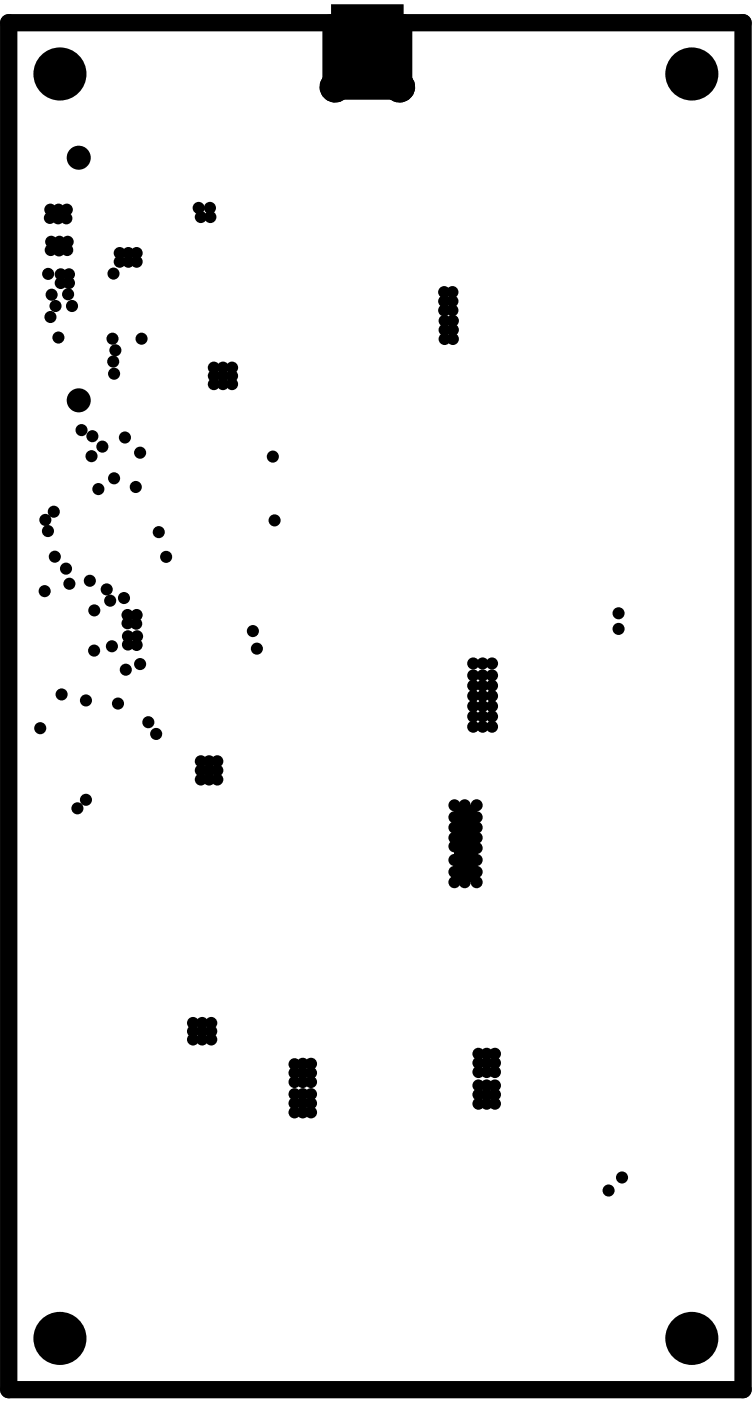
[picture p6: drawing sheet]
<svg xmlns="http://www.w3.org/2000/svg" width="147mm" height="273mm" viewBox="0 0 147 273" stroke-linecap="round" stroke-linejoin="round" font-family="sans-serif">
<g fill="#000">
<path d="M64.4 .8h14.2v15.1a1.33 1.33 0 0 1 .1 2 1.33 1.33 0 0 1-2-.2h-10.4a1.33 1.33 0 0 1-2 .2 1.33 1.33 0 0 1 .1-2z"/>
<circle cx="11.7" cy="14.4" r="5.2"/>
<circle cx="134.7" cy="14.4" r="5.2"/>
<circle cx="15.3" cy="30.7" r="2.34"/>
<circle cx="9.4" cy="53.3" r="1.18"/>
<circle cx="9.7" cy="42.4" r="1.18"/>
<circle cx="9.8" cy="40.8" r="1.18"/>
<circle cx="9.9" cy="48.7" r="1.18"/>
<circle cx="10" cy="47.1" r="1.18"/>
<circle cx="10" cy="57.4" r="1.18"/>
<circle cx="10.8" cy="59.6" r="1.18"/>
<circle cx="11.3" cy="42.5" r="1.18"/>
<circle cx="11.4" cy="40.8" r="1.18"/>
<circle cx="11.5" cy="48.7" r="1.18"/>
<circle cx="11.6" cy="47.1" r="1.18"/>
<circle cx="11.8" cy="53.4" r="1.18"/>
<circle cx="11.8" cy="55.1" r="1.18"/>
<circle cx="12.9" cy="42.5" r="1.18"/>
<circle cx="13" cy="40.8" r="1.18"/>
<circle cx="13.1" cy="48.7" r="1.18"/>
<circle cx="13.2" cy="47.1" r="1.18"/>
<circle cx="13.3" cy="57.3" r="1.18"/>
<circle cx="13.4" cy="53.4" r="1.18"/>
<circle cx="13.4" cy="55.1" r="1.18"/>
<circle cx="14" cy="59.6" r="1.18"/>
<circle cx="22.1" cy="53.3" r="1.18"/>
<circle cx="23.3" cy="49.3" r="1.18"/>
<circle cx="23.3" cy="50.9" r="1.18"/>
<circle cx="25" cy="49.3" r="1.18"/>
<circle cx="25" cy="50.9" r="1.18"/>
<circle cx="26.6" cy="49.3" r="1.18"/>
<circle cx="26.6" cy="50.9" r="1.18"/>
<circle cx="38.7" cy="40.5" r="1.18"/>
<circle cx="39.1" cy="42.2" r="1.18"/>
<circle cx="40.9" cy="40.5" r="1.18"/>
<circle cx="40.9" cy="42.2" r="1.18"/>
<circle cx="86.5" cy="58.6" r="1.18"/>
<circle cx="86.5" cy="56.9" r="1.18"/>
<circle cx="88.1" cy="58.6" r="1.18"/>
<circle cx="88.1" cy="56.9" r="1.18"/>
<circle cx="9.8" cy="61.7" r="1.18"/>
<circle cx="11.4" cy="65.7" r="1.18"/>
<circle cx="15.3" cy="77.9" r="2.34"/>
<circle cx="21.9" cy="65.9" r="1.18"/>
<circle cx="22" cy="70.4" r="1.18"/>
<circle cx="22.2" cy="72.7" r="1.18"/>
<circle cx="22.5" cy="68.2" r="1.18"/>
<circle cx="27.6" cy="65.9" r="1.18"/>
<circle cx="41.6" cy="74.8" r="1.18"/>
<circle cx="41.6" cy="73.2" r="1.18"/>
<circle cx="41.6" cy="71.6" r="1.18"/>
<circle cx="43.4" cy="74.8" r="1.18"/>
<circle cx="43.4" cy="73.2" r="1.18"/>
<circle cx="43.4" cy="71.6" r="1.18"/>
<circle cx="45.2" cy="74.8" r="1.18"/>
<circle cx="45.2" cy="73.2" r="1.18"/>
<circle cx="45.2" cy="71.6" r="1.18"/>
<circle cx="86.5" cy="60.4" r="1.18"/>
<circle cx="86.5" cy="64.2" r="1.18"/>
<circle cx="86.5" cy="66" r="1.18"/>
<circle cx="86.5" cy="62.4" r="1.18"/>
<circle cx="88.1" cy="60.4" r="1.18"/>
<circle cx="88.1" cy="64.2" r="1.18"/>
<circle cx="88.1" cy="66" r="1.18"/>
<circle cx="88.1" cy="62.4" r="1.18"/>
<circle cx="10.5" cy="99.6" r="1.18"/>
<circle cx="15.9" cy="83.7" r="1.18"/>
<circle cx="17.8" cy="88.8" r="1.18"/>
<circle cx="18" cy="84.9" r="1.18"/>
<circle cx="19.1" cy="95.2" r="1.18"/>
<circle cx="19.9" cy="86.9" r="1.18"/>
<circle cx="22.2" cy="93.1" r="1.18"/>
<circle cx="24.3" cy="85.2" r="1.18"/>
<circle cx="26.4" cy="94.8" r="1.18"/>
<circle cx="27.3" cy="88.1" r="1.18"/>
<circle cx="53.1" cy="88.9" r="1.18"/>
<circle cx="8.7" cy="115.1" r="1.18"/>
<circle cx="8.8" cy="101.2" r="1.18"/>
<circle cx="9.3" cy="103.4" r="1.18"/>
<circle cx="10.7" cy="108.4" r="1.18"/>
<circle cx="12.8" cy="110.7" r="1.18"/>
<circle cx="13.5" cy="113.6" r="1.18"/>
<circle cx="17.5" cy="113" r="1.18"/>
<circle cx="18.4" cy="118.8" r="1.18"/>
<circle cx="20.8" cy="114.7" r="1.18"/>
<circle cx="21.4" cy="116.9" r="1.18"/>
<circle cx="24.1" cy="116.4" r="1.18"/>
<circle cx="24.8" cy="119.7" r="1.18"/>
<circle cx="26.6" cy="119.7" r="1.18"/>
<circle cx="30.9" cy="103.6" r="1.18"/>
<circle cx="32.3" cy="108.4" r="1.18"/>
<circle cx="53.4" cy="101.3" r="1.18"/>
<circle cx="120.4" cy="119.4" r="1.18"/>
<circle cx="12" cy="135.2" r="1.18"/>
<circle cx="16.7" cy="136.3" r="1.18"/>
<circle cx="18.3" cy="126.6" r="1.18"/>
<circle cx="21.8" cy="125.8" r="1.18"/>
<circle cx="23" cy="136.9" r="1.18"/>
<circle cx="24.5" cy="130.4" r="1.18"/>
<circle cx="24.8" cy="121.3" r="1.18"/>
<circle cx="24.9" cy="125.5" r="1.18"/>
<circle cx="24.9" cy="123.8" r="1.18"/>
<circle cx="26.5" cy="121.4" r="1.18"/>
<circle cx="26.6" cy="125.5" r="1.18"/>
<circle cx="26.7" cy="123.8" r="1.18"/>
<circle cx="27.3" cy="129.3" r="1.18"/>
<circle cx="49.2" cy="122.8" r="1.18"/>
<circle cx="50" cy="126.3" r="1.18"/>
<circle cx="92.1" cy="129.1" r="1.18"/>
<circle cx="92.1" cy="133.5" r="1.18"/>
<circle cx="92.1" cy="137.5" r="1.18"/>
<circle cx="92.1" cy="135.5" r="1.18"/>
<circle cx="92.1" cy="131.5" r="1.18"/>
<circle cx="92.1" cy="139.5" r="1.18"/>
<circle cx="93.9" cy="129.1" r="1.18"/>
<circle cx="93.9" cy="133.5" r="1.18"/>
<circle cx="93.9" cy="137.5" r="1.18"/>
<circle cx="93.9" cy="135.5" r="1.18"/>
<circle cx="93.9" cy="131.5" r="1.18"/>
<circle cx="93.9" cy="139.5" r="1.18"/>
<circle cx="95.8" cy="129.1" r="1.18"/>
<circle cx="95.8" cy="133.5" r="1.18"/>
<circle cx="95.8" cy="137.5" r="1.18"/>
<circle cx="95.8" cy="135.5" r="1.18"/>
<circle cx="95.8" cy="131.5" r="1.18"/>
<circle cx="95.8" cy="139.5" r="1.18"/>
<circle cx="120.4" cy="122.4" r="1.18"/>
<circle cx="7.8" cy="141.7" r="1.18"/>
<circle cx="15.1" cy="157.3" r="1.18"/>
<circle cx="16.7" cy="155.7" r="1.18"/>
<circle cx="28.9" cy="140.6" r="1.18"/>
<circle cx="30.4" cy="142.9" r="1.18"/>
<circle cx="39.1" cy="150" r="1.18"/>
<circle cx="39.1" cy="148.2" r="1.18"/>
<circle cx="39.1" cy="151.7" r="1.18"/>
<circle cx="40.7" cy="150" r="1.18"/>
<circle cx="40.7" cy="148.2" r="1.18"/>
<circle cx="40.7" cy="151.7" r="1.18"/>
<circle cx="42.3" cy="150" r="1.18"/>
<circle cx="42.3" cy="148.2" r="1.18"/>
<circle cx="42.3" cy="151.7" r="1.18"/>
<circle cx="88.5" cy="156.7" r="1.18"/>
<circle cx="88.5" cy="159.1" r="1.18"/>
<circle cx="90.4" cy="156.7" r="1.18"/>
<circle cx="90.8" cy="159.1" r="1.18"/>
<circle cx="92.1" cy="141.4" r="1.18"/>
<circle cx="92.8" cy="156.7" r="1.18"/>
<circle cx="92.8" cy="159.1" r="1.18"/>
<circle cx="93.9" cy="141.4" r="1.18"/>
<circle cx="95.8" cy="141.4" r="1.18"/>
<circle cx="88.5" cy="164.7" r="1.18"/>
<circle cx="88.5" cy="161.1" r="1.18"/>
<circle cx="88.5" cy="171.7" r="1.18"/>
<circle cx="88.5" cy="167.4" r="1.18"/>
<circle cx="88.5" cy="169.7" r="1.18"/>
<circle cx="88.5" cy="163.1" r="1.18"/>
<circle cx="90.4" cy="161.1" r="1.18"/>
<circle cx="90.4" cy="165.1" r="1.18"/>
<circle cx="90.4" cy="171.7" r="1.18"/>
<circle cx="90.4" cy="167.4" r="1.18"/>
<circle cx="90.4" cy="169.7" r="1.18"/>
<circle cx="90.4" cy="163.1" r="1.18"/>
<circle cx="92.8" cy="161.1" r="1.18"/>
<circle cx="92.8" cy="165.1" r="1.18"/>
<circle cx="92.8" cy="171.7" r="1.18"/>
<circle cx="92.8" cy="167.4" r="1.18"/>
<circle cx="92.8" cy="169.7" r="1.18"/>
<circle cx="92.8" cy="163.1" r="1.18"/>
<circle cx="37.6" cy="199.1" r="1.18"/>
<circle cx="39.3" cy="199.1" r="1.18"/>
<circle cx="41.1" cy="199.1" r="1.18"/>
<circle cx="37.6" cy="202.3" r="1.18"/>
<circle cx="37.6" cy="200.7" r="1.18"/>
<circle cx="39.3" cy="202.3" r="1.18"/>
<circle cx="39.3" cy="200.7" r="1.18"/>
<circle cx="41.1" cy="202.3" r="1.18"/>
<circle cx="41.1" cy="200.7" r="1.18"/>
<circle cx="57.3" cy="210.6" r="1.18"/>
<circle cx="57.3" cy="207.1" r="1.18"/>
<circle cx="57.3" cy="208.8" r="1.18"/>
<circle cx="57.3" cy="216.5" r="1.18"/>
<circle cx="57.3" cy="213" r="1.18"/>
<circle cx="57.3" cy="214.7" r="1.18"/>
<circle cx="58.9" cy="210.6" r="1.18"/>
<circle cx="58.9" cy="208.8" r="1.18"/>
<circle cx="58.9" cy="216.5" r="1.18"/>
<circle cx="58.9" cy="207.1" r="1.18"/>
<circle cx="58.9" cy="213" r="1.18"/>
<circle cx="58.9" cy="214.7" r="1.18"/>
<circle cx="60.5" cy="210.6" r="1.18"/>
<circle cx="60.5" cy="208.8" r="1.18"/>
<circle cx="60.5" cy="216.5" r="1.18"/>
<circle cx="60.5" cy="207.1" r="1.18"/>
<circle cx="60.5" cy="213" r="1.18"/>
<circle cx="60.5" cy="214.7" r="1.18"/>
<circle cx="93.1" cy="206.9" r="1.18"/>
<circle cx="93.1" cy="214.8" r="1.18"/>
<circle cx="93.1" cy="211.3" r="1.18"/>
<circle cx="93.1" cy="205.1" r="1.18"/>
<circle cx="93.1" cy="213.1" r="1.18"/>
<circle cx="93.1" cy="208.7" r="1.18"/>
<circle cx="94.7" cy="206.9" r="1.18"/>
<circle cx="94.7" cy="214.8" r="1.18"/>
<circle cx="94.7" cy="211.3" r="1.18"/>
<circle cx="94.7" cy="205.1" r="1.18"/>
<circle cx="94.7" cy="213.1" r="1.18"/>
<circle cx="94.7" cy="208.7" r="1.18"/>
<circle cx="96.3" cy="206.9" r="1.18"/>
<circle cx="96.3" cy="214.8" r="1.18"/>
<circle cx="96.3" cy="211.3" r="1.18"/>
<circle cx="96.3" cy="205.1" r="1.18"/>
<circle cx="96.3" cy="213.1" r="1.18"/>
<circle cx="96.3" cy="208.7" r="1.18"/>
<circle cx="118.5" cy="231.7" r="1.18"/>
<circle cx="121.1" cy="229.2" r="1.18"/>
<circle cx="11.7" cy="260.5" r="5.2"/>
<circle cx="134.7" cy="260.5" r="5.2"/>
</g>
<path d="M1.7 4.4h62.7v11.5a1.33 1.33 0 0 0-.1 2 1.33 1.33 0 0 0 2-.2h10.4a1.33 1.33 0 0 0 2 .2 1.33 1.33 0 0 0-.1-2v-11.5h66v266.1h-142.9z" fill="none" stroke="#000" stroke-width="3.4"/>
<path d="M88.5 156.7h4.3v15h-4.3z" fill-rule="evenodd" fill="#000"/>
</svg>
